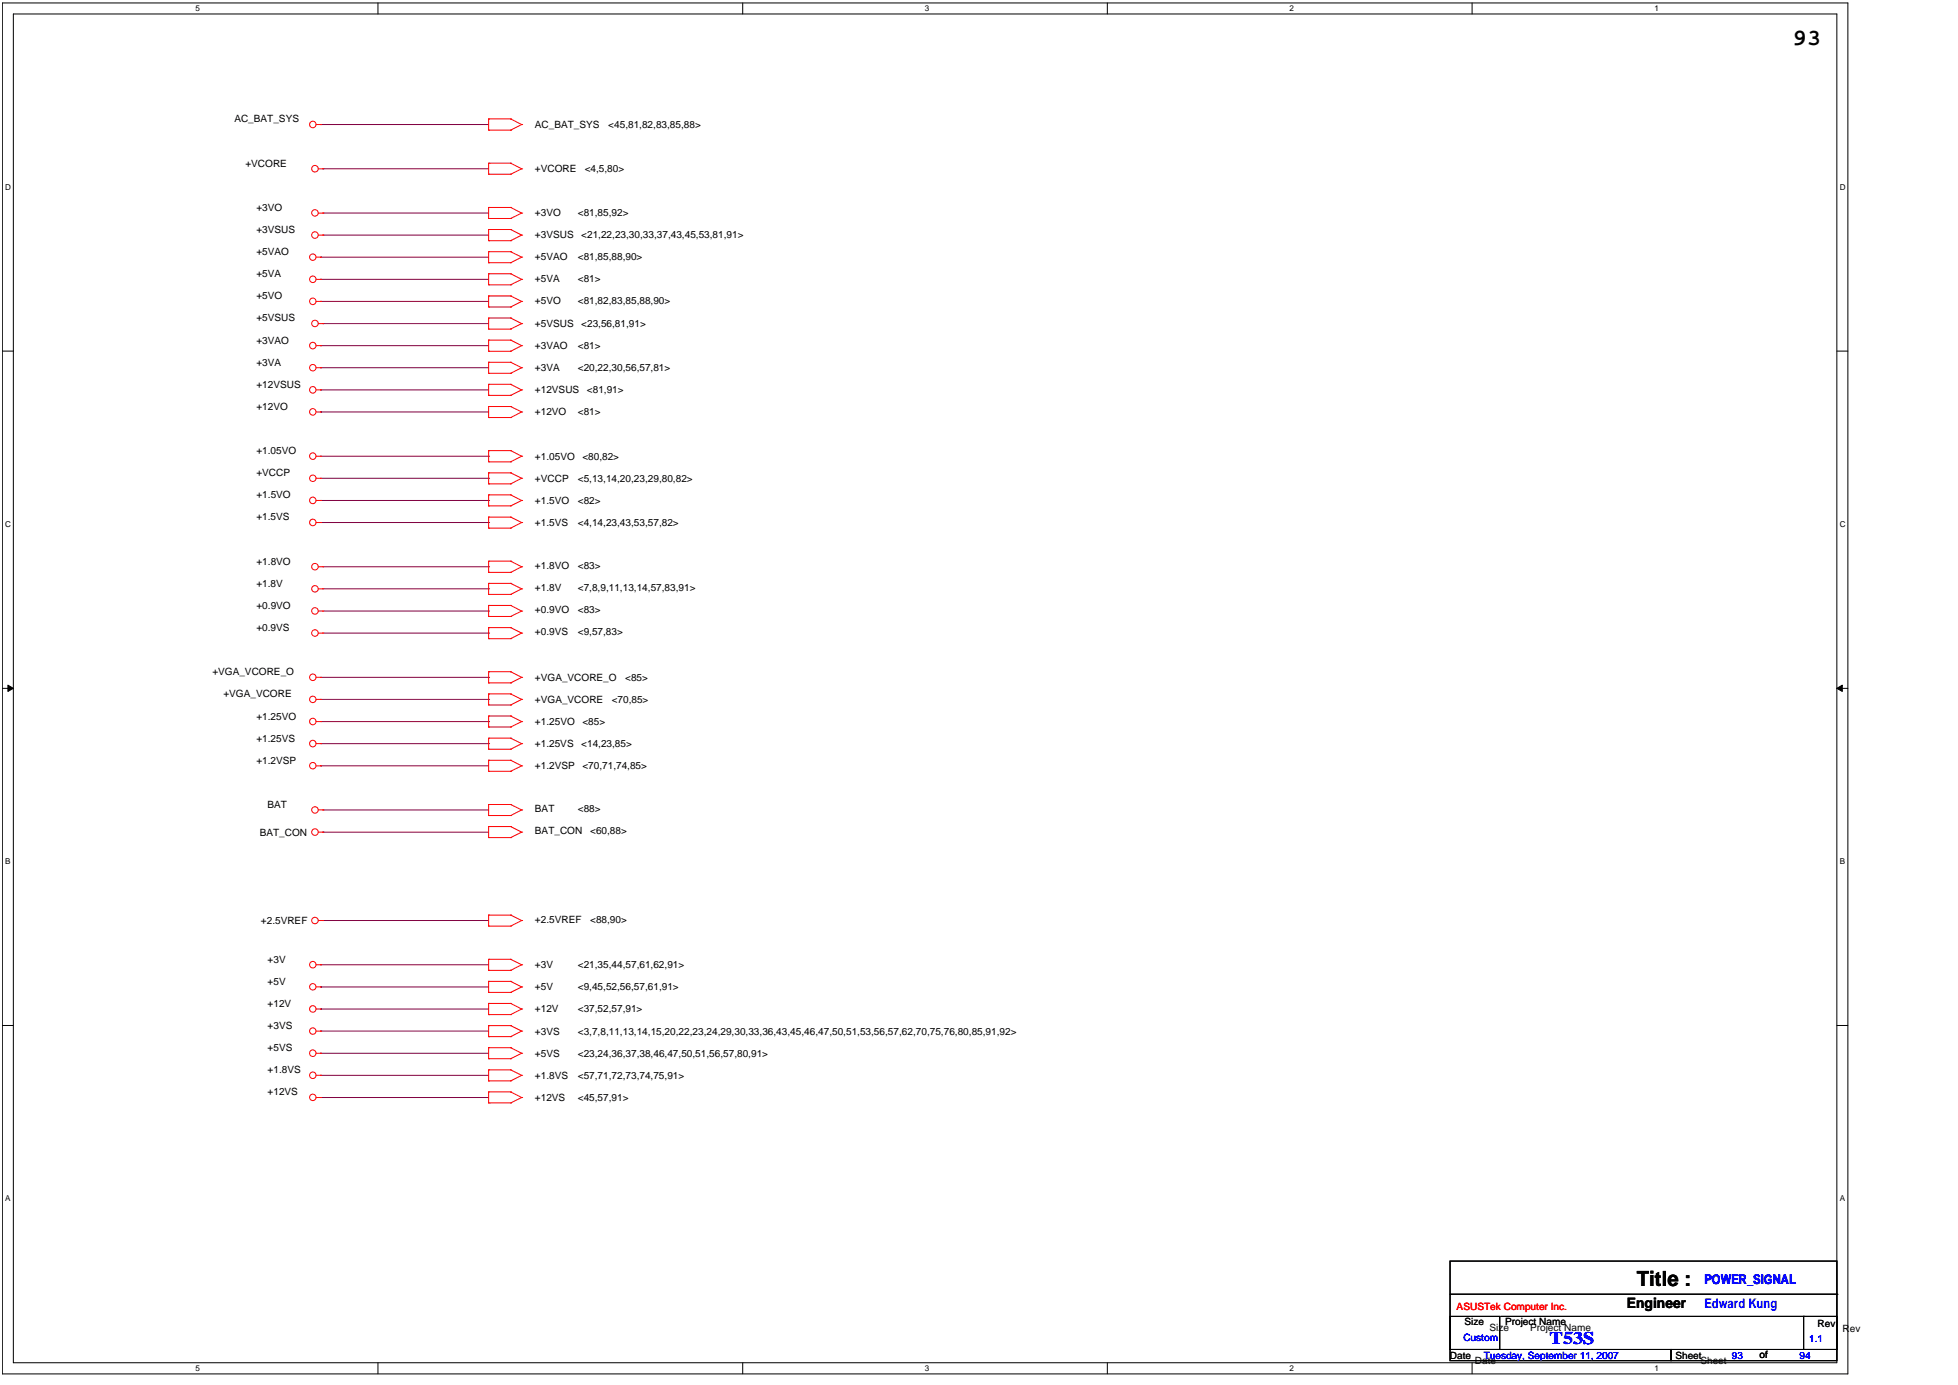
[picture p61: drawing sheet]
<svg xmlns="http://www.w3.org/2000/svg" width="297mm" height="210mm" viewBox="0 0 297 210" stroke-linecap="round" stroke-linejoin="round" font-family="sans-serif">
<defs><g id="words">
<text font-size="3.5" x="271.9" y="6.8">93</text>
<text font-size="3.2" x="248.3" y="195">Title :</text>
<text font-size="2.7" fill="#00f" x="235" y="203.8">T53S</text>
<text font-size="2.2" x="246.8" y="198.3">Engineer</text>
<g font-size="2" fill="#00f">
<text x="258.5" y="194.7">POWER_SIGNAL</text>
<text x="258.5" y="198.4">Edward Kung</text>
</g>
<g font-size="1.5">
<text x="35.6" y="18.6">AC_BAT_SYS</text>
<text x="81.1" y="19.4">AC_BAT_SYS</text>
<text x="92.3" y="19.4">&lt;45,81,82,83,85,88&gt;</text>
<text x="37.2" y="25.3">+VCORE</text>
<text x="81.1" y="26.1">+VCORE</text>
<text x="88.7" y="26.1">&lt;4,5,80&gt;</text>
<text x="38.9" y="32">+3VO</text>
<text x="38.9" y="35.3">+3VSUS</text>
<text x="81.1" y="32.8">+3VO</text>
<text x="87.6" y="32.8">&lt;81,85,92&gt;</text>
<text x="38.9" y="38.7">+5VAO</text>
<text x="81.1" y="36.2">+3VSUS</text>
<text x="81.1" y="39.4">+5VAO</text>
<text x="87.6" y="39.4">&lt;81,85,88,90&gt;</text>
<text x="88.2" y="36.2">&lt;21,22,23,30,33,37,43,45,53,81,91&gt;</text>
<text x="38.9" y="45.4">+5VO</text>
<text x="38.9" y="42">+5VA</text>
<text x="81.1" y="46.1">+5VO</text>
<text x="81.1" y="42.7">+5VA</text>
<text x="87.6" y="46.1">&lt;81,82,83,85,88,90&gt;</text>
<text x="87.6" y="42.7">&lt;81&gt;</text>
<text x="38.9" y="48.7">+5VSUS</text>
<text x="38.9" y="52.1">+3VAO</text>
<text x="81.1" y="49.6">+5VSUS</text>
<text x="81.1" y="52.9">+3VAO</text>
<text x="87.6" y="52.9">&lt;81&gt;</text>
<text x="88.2" y="49.6">&lt;23,56,81,91&gt;</text>
<text x="38.9" y="55.4">+3VA</text>
<text x="38.9" y="58.8">+12VSUS</text>
<text x="81.1" y="56.3">+3VA</text>
<text x="81.1" y="59.6">+12VSUS</text>
<text x="87.6" y="56.3">&lt;20,22,30,56,57,81&gt;</text>
<text x="89" y="59.6">&lt;81,91&gt;</text>
<text x="38.9" y="62.1">+12VO</text>
<text x="81.1" y="63">+12VO</text>
<text x="87.6" y="63">&lt;81&gt;</text>
<text x="38.9" y="68.9">+1.05VO</text>
<text x="81.1" y="69.7">+1.05VO</text>
<text x="88.3" y="69.7">&lt;80,82&gt;</text>
<text x="38.9" y="72.2">+VCCP</text>
<text x="38.9" y="75.6">+1.5VO</text>
<text x="81.1" y="73">+VCCP</text>
<text x="81.1" y="76.4">+1.5VO</text>
<text x="87.6" y="73">&lt;5,13,14,20,23,29,80,82&gt;</text>
<text x="87.6" y="76.4">&lt;82&gt;</text>
<text x="38.9" y="78.9">+1.5VS</text>
<text x="81.1" y="79.8">+1.5VS</text>
<text x="87.6" y="79.8">&lt;4,14,23,43,53,57,82&gt;</text>
<text x="38.9" y="89">+1.8V</text>
<text x="38.9" y="85.6">+1.8VO</text>
<text x="81.1" y="89.6">+1.8V</text>
<text x="81.1" y="86.3">+1.8VO</text>
<text x="87.6" y="89.6">&lt;7,8,9,11,13,14,57,83,91&gt;</text>
<text x="87.6" y="86.3">&lt;83&gt;</text>
<text x="38.9" y="95.7">+0.9VS</text>
<text x="38.9" y="92.3">+0.9VO</text>
<text x="81.1" y="93">+0.9VO</text>
<text x="87.6" y="93">&lt;83&gt;</text>
<text x="81.1" y="96.4">+0.9VS</text>
<text x="87.6" y="96.4">&lt;9,57,83&gt;</text>
<text x="32.2" y="102.4">+VGA_VCORE_O</text>
<text x="33.9" y="105.7">+VGA_VCORE</text>
<text x="81.1" y="106.6">+VGA_VCORE</text>
<text x="81.1" y="103.2">+VGA_VCORE_O</text>
<text x="92.8" y="106.6">&lt;70,85&gt;</text>
<text x="94.8" y="103.2">&lt;85&gt;</text>
<text x="38.9" y="112.4">+1.25VS</text>
<text x="38.9" y="109.1">+1.25VO</text>
<text x="81.1" y="113.3">+1.25VS</text>
<text x="81.1" y="109.9">+1.25VO</text>
<text x="88.2" y="113.3">&lt;14,23,85&gt;</text>
<text x="88.3" y="109.9">&lt;85&gt;</text>
<text x="38.9" y="115.8">+1.2VSP</text>
<text x="81.1" y="116.6">+1.2VSP</text>
<text x="88.3" y="116.6">&lt;70,71,74,85&gt;</text>
<text x="40.6" y="122.5">BAT</text>
<text x="81.1" y="123.2">BAT</text>
<text x="87.6" y="123.2">&lt;88&gt;</text>
<text x="39.4" y="126.7">BAT_CON</text>
<text x="81.1" y="126.5">BAT_CON</text>
<text x="89.5" y="126.5">&lt;60,88&gt;</text>
<text x="39.6" y="140.1">+2.5VREF</text>
<text x="81.1" y="139.9">+2.5VREF</text>
<text x="89.5" y="139.9">&lt;88,90&gt;</text>
<text x="40.6" y="146">+3V</text>
<text x="40.6" y="149.3">+5V</text>
<text x="81.1" y="146.8">+3V</text>
<text x="87.6" y="146.8">&lt;21,35,44,57,61,62,91&gt;</text>
<text x="40.6" y="152.7">+12V</text>
<text x="81.1" y="150.2">+5V</text>
<text x="81.1" y="153.5">+12V</text>
<text x="87.6" y="150.2">&lt;9,45,52,56,57,61,91&gt;</text>
<text x="87.6" y="153.5">&lt;37,52,57,91&gt;</text>
<text x="40.6" y="156">+3VS</text>
<text x="40.6" y="159.4">+5VS</text>
<text x="81.1" y="160.2">+5VS</text>
<text x="81.1" y="156.9">+3VS</text>
<text x="87.6" y="160.2">&lt;23,24,36,37,38,46,47,50,51,56,57,80,91&gt;</text>
<text x="87.6" y="156.9">&lt;3,7,8,11,13,14,15,20,22,23,24,29,30,33,36,43,45,46,47,50,51,53,56,57,62,70,75,76,80,85,91,92&gt;</text>
<text x="40.6" y="166.1">+12VS</text>
<text x="40.6" y="162.7">+1.8VS</text>
<text x="81.1" y="166.9">+12VS</text>
<text x="81.1" y="163.6">+1.8VS</text>
<text x="87.6" y="166.9">&lt;45,57,91&gt;</text>
<text x="87.6" y="163.6">&lt;57,71,72,73,74,75,91&gt;</text>
<text x="222.1" y="201">Size</text>
<text x="225.9" y="201.8">Size</text>
<text x="228.3" y="201">Project Name</text>
<text x="232.1" y="201.8">Project Name</text>
<text x="275.7" y="201.1">Rev</text>
<text x="279.5" y="202">Rev</text>
<text x="219.9" y="206">Date</text>
<text x="223.7" y="206.9">Date</text>
<text x="254.1" y="206">Sheet</text>
<text x="257.9" y="206.9">Sheet</text>
<text x="266.9" y="206">of</text>
</g>
<text font-size="1.5" fill="#f00" x="221" y="198.6">ASUSTek Computer Inc.</text>
<g font-size="1.5" fill="#00f">
<text x="222" y="203.3">Custom</text>
<text x="274.4" y="203.5">1.1</text>
<text x="225.1" y="206">Tuesday, September 11, 2007</text>
<text x="262.7" y="206">93</text>
<text x="273" y="206">94</text>
</g>
<g font-size="1.2">
<text x="29.7" y="1.7">5</text>
<text x="140.3" y="1.7">3</text>
<text x="195.6" y="1.7">2</text>
<text x="250.9" y="1.7">1</text>
<text x=".8" y="28.7">D</text>
<text x="279.1" y="28.7">D</text>
<text x=".8" y="79.9">C</text>
<text x="279.1" y="79.9">C</text>
<text x=".8" y="131">B</text>
<text x="279.1" y="131">B</text>
<text x=".8" y="182.1">A</text>
<text x="279.1" y="182.1">A</text>
<text x="29.7" y="207.9">5</text>
<text x="140.3" y="207.9">3</text>
<text x="195.6" y="207.9">2</text>
<text x="250.9" y="207.9">1</text>
</g>
</g></defs>
<path d="M.4 .4h279.9v207.9h-279.9zM2 2.1h276.6v204.5h-276.6z" fill="none" stroke="#000" stroke-width=".15"/>
<g fill="#fff">
<path d="M29.7 .6h.6v1.4h-.6z"/>
<path d="M29.7 206.8h.6v1.3h-.6z"/>
</g>
<path d="M57.3 .4v1.7M57.3 206.6v1.7" fill="none" stroke="#000" stroke-width=".15"/>
<g fill="#fff">
<path d="M85 .6h.6v1.4h-.6z"/>
<path d="M85 206.8h.6v1.3h-.6z"/>
</g>
<path d="M112.7 .4v1.7M112.7 206.6v1.7" fill="none" stroke="#000" stroke-width=".15"/>
<g fill="#fff">
<path d="M140.3 .6h.7v1.4h-.7z"/>
<path d="M140.3 206.8h.7v1.3h-.7z"/>
</g>
<path d="M168 .4v1.7M168 206.6v1.7" fill="none" stroke="#000" stroke-width=".15"/>
<g fill="#fff">
<path d="M195.6 .6h.7v1.4h-.7z"/>
<path d="M195.6 206.8h.7v1.3h-.7z"/>
</g>
<path d="M223.3 .4v1.7M223.3 206.6v1.7" fill="none" stroke="#000" stroke-width=".15"/>
<g fill="#fff">
<path d="M250.9 .6h.7v1.4h-.7z"/>
<path d="M250.9 206.8h.7v1.3h-.7z"/>
<path d="M.8 27.7h.8v1.3h-.8z"/>
<path d="M279 27.7h.9v1.3h-.9z"/>
<path d="M.8 78.8h.8v1.3h-.8z"/>
<path d="M279 78.8h.9v1.3h-.9z"/>
</g>
<path d="M.4 53.2h1.6M278.6 53.2h1.7" fill="none" stroke="#000" stroke-width=".15"/>
<g fill="#fff">
<path d="M.8 129.9h.8v1.4h-.8z"/>
<path d="M279 129.9h.8v1.4h-.8z"/>
</g>
<path d="M.4 104.4h1.6M1.2 103.9l.8 .5-.8 .4zM278.6 104.4h1.7M278.6 104.4l.8-.5v.9z" fill="none" stroke="#000" stroke-width=".15"/>
<path d="M1.2 103.9l.8 .5-.8 .4zM278.6 104.4l.8-.5v.9z" fill="#000"/>
<g fill="#fff">
<path d="M.8 181h.8v1.4h-.8z"/>
<path d="M279 181h.8v1.4h-.8z"/>
</g>
<path d="M.4 155.5h1.6M278.6 155.5h1.7M219.9 191.2h58.7v13.4h-58.7zM219.9 199.6h7.6v5h-7.6zM219.9 196.2h58.7M227.7 199.6h45.9M273.6 199.6h5v5h-5zM273.6 199.6h.1M278.6 196.2h.1M219.9 204.6h33.6v1.7h-33.6zM253.5 204.6h25.1v1.7h-25.1z" fill="none" stroke="#000" stroke-width=".15"/>
<g fill="none" stroke="#800040" stroke-width=".15">
<path d="M48.6 18.9h25.5M48.6 18.9h.1M48.6 39h25.5M48.6 39h.1M49 25.6h25.1M49 32.3h25.1M49 35.6h25.1M49 25.6h.1M49 32.3h.1M49 35.6h.1M48.6 55.8h25.5M48.6 45.7h25.5"/>
<path d="M48.6 59.1h25.5M48.6 42.4h25.5M48.6 52.4h25.5M48.6 55.8h.1M48.6 45.7h.1M48.6 59.1h.1M48.6 42.4h.1M48.6 52.4h.1M49 49.1h25.1M49 49.1h.1M48.6 62.5h25.5M48.6 62.5h.1"/>
<path d="M48.6 72.5h25.5M48.6 75.9h25.5M48.6 69.2h25.5M48.6 79.2h25.5M74.1 72.5h.1M74.1 75.9h.1M74.1 69.2h.1M74.1 79.2h.1M49 96h25.1M49 85.9h25.1M49 89.3h25.1M49 92.6h25.1"/>
<path d="M74.1 96h.1M74.1 85.9h.1M74.1 89.3h.1M74.1 92.6h.1M48.6 116.1h25.5M48.6 116.1h.1M48.6 106h25.5M48.6 102.7h25.5M48.6 112.8h25.5M48.6 109.4h25.5M74.1 106h.1M74.1 102.7h.1"/>
<path d="M74.1 112.8h.1M74.1 109.4h.1M49 139.6h25.1M49 122.8h25.1M49 126.2h25.1M49 139.6h.1M49 122.8h.1M49 126.2h.1M48.6 146.3h25.5M48.6 149.6h25.5M48.6 153h25.5M48.6 159.7h25.5"/>
<path d="M48.6 156.3h25.5M48.6 146.3h.1M48.6 149.6h.1M48.6 153h.1M48.6 159.7h.1M48.6 156.3h.1M48.6 166.4h25.5M48.6 163h25.5M48.6 166.4h.1M48.6 163h.1"/>
</g>
<g fill="none" stroke="#f00" stroke-width=".15">
<path d="M48 18.9h.6M48.6 18.9h.1M74.1 18h.1M74.1 19.7h.1M74.1 18v1.7M74.1 19.7h3.4M74.1 18h3.4M77.5 18l1.6 .9M77.5 18h.1M77.5 19.7h.1M79.1 18.9h.1M79.1 18.9l-1.6 .8"/>
<path d="M48 39h.6M48.3 25.6h.7M48.3 32.3h.7M48.3 35.6h.7M48.6 39h.1M49 25.6h.1M49 32.3h.1M49 35.6h.1M74.1 24.7h.1M74.1 26.4h.1M74.1 31.5h.1M74.1 33.1h.1"/>
<path d="M74.1 34.8h.1M74.1 36.5h.1M74.1 38.2h.1M74.1 39.8h.1M74.1 24.7v1.7M74.1 31.5v1.6M74.1 34.8v1.7M74.1 38.2v1.6M74.1 26.4h3.4M74.1 33.1h3.4M74.1 36.5h3.4M74.1 39.8h3.4"/>
<path d="M74.1 24.7h3.4M74.1 31.5h3.4M74.1 34.8h3.4M74.1 38.2h3.4M77.5 24.7l1.6 .9M77.5 31.5l1.6 .8M77.5 34.8l1.6 .8M77.5 38.2l1.6 .8M77.5 24.7h.1M77.5 26.4h.1M77.5 31.5h.1M77.5 33.1h.1"/>
<path d="M77.5 34.8h.1M77.5 36.5h.1M77.5 38.2h.1M77.5 39.8h.1M79.1 25.6h.1M79.1 32.3h.1M79.1 35.6h.1M79.1 39h.1M79.1 25.6l-1.6 .8M79.1 32.3l-1.6 .8M79.1 35.6l-1.6 .9M79.1 39l-1.6 .8"/>
<path d="M48 45.7h.6M48 55.8h.6M48 59.1h.6M48 42.4h.6M48 52.4h.6M48.3 49.1h.7M48.6 45.7h.1M48.6 55.8h.1M48.6 59.1h.1M48.6 42.4h.1M48.6 52.4h.1M49 49.1h.1"/>
<path d="M74.1 54.9h.1M74.1 56.6h.1M74.1 44.9h.1M74.1 46.5h.1M74.1 58.3h.1M74.1 59.9h.1M74.1 48.2h.1M74.1 49.9h.1M74.1 41.5h.1M74.1 43.2h.1M74.1 51.6h.1M74.1 53.3h.1"/>
<path d="M74.1 41.5v1.7M74.1 44.9v1.6M74.1 48.2v1.7M74.1 51.6v1.7M74.1 54.9v1.7M74.1 58.3v1.6M74.1 56.6h3.4M74.1 46.5h3.4M74.1 59.9h3.4M74.1 49.9h3.4M74.1 43.2h3.4M74.1 53.3h3.4"/>
<path d="M74.1 54.9h3.4M74.1 44.9h3.4M74.1 58.3h3.4M74.1 48.2h3.4M74.1 41.5h3.4M74.1 51.6h3.4M77.5 54.9l1.6 .9M77.5 44.9l1.6 .8M77.5 58.3l1.6 .8M77.5 48.2l1.6 .9M77.5 41.5l1.6 .9M77.5 51.6l1.6 .8"/>
<path d="M77.5 54.9h.1M77.5 56.6h.1M77.5 44.9h.1M77.5 46.5h.1M77.5 58.3h.1M77.5 59.9h.1M77.5 48.2h.1M77.5 49.9h.1M77.5 41.5h.1M77.5 43.2h.1M77.5 51.6h.1M77.5 53.3h.1"/>
<path d="M79.1 55.8h.1M79.1 45.7h.1M79.1 59.1h.1M79.1 49.1h.1M79.1 42.4h.1M79.1 52.4h.1M79.1 55.8l-1.6 .8M79.1 45.7l-1.6 .8M79.1 59.1l-1.6 .8M79.1 49.1l-1.6 .8M79.1 42.4l-1.6 .8M79.1 52.4l-1.6 .9"/>
<path d="M48 72.5h.6M48 75.9h.6M48 79.2h.6M48 69.2h.6M48 62.5h.6M48.6 72.5h.1M48.6 75.9h.1M48.6 79.2h.1M48.6 69.2h.1M48.6 62.5h.1M74.1 68.3h.1M74.1 70h.1"/>
<path d="M74.1 78.4h.1M74.1 71.7h.1M74.1 73.4h.1M74.1 75h.1M74.1 76.7h.1M74.1 61.6h.1M74.1 63.3h.1M74.1 61.6v1.7M74.1 68.3v1.7M74.1 71.7v1.7M74.1 75v1.7M74.1 78.4v1.7"/>
<path d="M74.1 70h3.4M74.1 73.4h3.4M74.1 76.7h3.4M74.1 63.3h3.4M74.1 68.3h3.4M74.1 78.4h3.4M74.1 71.7h3.4M74.1 75h3.4M74.1 61.6h3.4M77.5 68.3l1.6 .9M77.5 78.4l1.6 .8M77.5 71.7l1.6 .8"/>
<path d="M77.5 75l1.6 .9M77.5 61.6l1.6 .9M77.5 68.3h.1M77.5 70h.1M77.5 78.4h.1M77.5 71.7h.1M77.5 73.4h.1M77.5 75h.1M77.5 76.7h.1M77.5 61.6h.1M77.5 63.3h.1M79.1 69.2h.1"/>
<path d="M79.1 79.2h.1M79.1 72.5h.1M79.1 75.9h.1M79.1 62.5h.1M79.1 69.2l-1.6 .8M79.1 79.2l-1.6 .9M79.1 72.5l-1.6 .9M79.1 75.9l-1.6 .8M79.1 62.5l-1.6 .8M48.3 89.3h.7M48.3 85.9h.7M48.3 96h.7"/>
<path d="M48.3 92.6h.7M49 89.3h.1M49 85.9h.1M49 96h.1M49 92.6h.1M74.1 95.2h.1M74.1 96.8h.1M74.1 88.5h.1M74.1 90.1h.1M74.1 80.1h.1M74.1 85.1h.1M74.1 86.8h.1"/>
<path d="M74.1 91.8h.1M74.1 93.5h.1M74.1 85.1v1.7M74.1 88.5v1.6M74.1 91.8v1.7M74.1 95.2v1.6M74.1 96.8h3.4M74.1 90.1h3.4M74.1 80.1h3.4M74.1 86.8h3.4M74.1 93.5h3.4M74.1 95.2h3.4"/>
<path d="M74.1 88.5h3.4M74.1 85.1h3.4M74.1 91.8h3.4M77.5 95.2l1.6 .8M77.5 88.5l1.6 .8M77.5 85.1l1.6 .8M77.5 91.8l1.6 .8M77.5 95.2h.1M77.5 96.8h.1M77.5 88.5h.1M77.5 90.1h.1M77.5 80.1h.1"/>
<path d="M77.5 85.1h.1M77.5 86.8h.1M77.5 91.8h.1M77.5 93.5h.1M79.1 96h.1M79.1 89.3h.1M79.1 85.9h.1M79.1 92.6h.1M79.1 96l-1.6 .8M79.1 89.3l-1.6 .8M79.1 85.9l-1.6 .9M79.1 92.6l-1.6 .9"/>
<path d="M48 106h.6M48 102.7h.6M48 112.8h.6M48 109.4h.6M48 116.1h.6M48.6 106h.1M48.6 102.7h.1M48.6 112.8h.1M48.6 109.4h.1M48.6 116.1h.1M74.1 105.2h.1M74.1 106.9h.1"/>
<path d="M74.1 101.9h.1M74.1 103.5h.1M74.1 111.9h.1M74.1 113.6h.1M74.1 108.6h.1M74.1 110.2h.1M74.1 115.3h.1M74.1 116.9h.1M74.1 101.9v1.6M74.1 105.2v1.7M74.1 108.6v1.6M74.1 111.9v1.7"/>
<path d="M74.1 115.3v1.6M74.1 106.9h3.4M74.1 103.5h3.4M74.1 113.6h3.4M74.1 110.2h3.4M74.1 116.9h3.4M74.1 105.2h3.4M74.1 101.9h3.4M74.1 111.9h3.4M74.1 108.6h3.4M74.1 115.3h3.4M77.5 105.2l1.6 .8"/>
<path d="M77.5 101.9l1.6 .8M77.5 111.9l1.6 .9M77.5 108.6l1.6 .8M77.5 115.3l1.6 .8M77.5 105.2h.1M77.5 106.9h.1M77.5 101.9h.1M77.5 103.5h.1M77.5 111.9h.1M77.5 113.6h.1M77.5 108.6h.1M77.5 110.2h.1"/>
<path d="M77.5 115.3h.1M77.5 116.9h.1M79.1 106h.1M79.1 102.7h.1M79.1 112.8h.1M79.1 109.4h.1M79.1 116.1h.1M79.1 106l-1.6 .9M79.1 102.7l-1.6 .8M79.1 112.8l-1.6 .8M79.1 109.4l-1.6 .8M79.1 116.1l-1.6 .8"/>
<path d="M48.3 122.8h.7M48.3 139.6h.7M48.3 126.2h.7M49 122.8h.1M49 139.6h.1M49 126.2h.1M74.1 122h.1M74.1 123.7h.1M74.1 138.7h.1M74.1 125.3h.1M74.1 127h.1M74.1 122v1.7"/>
<path d="M74.1 125.3v1.7M74.1 138.7v1.7M74.1 123.7h3.4M74.1 127h3.4M74.1 122h3.4M74.1 138.7h3.4M74.1 125.3h3.4M77.5 122l1.6 .8M77.5 138.7l1.6 .9M77.5 125.3l1.6 .9M77.5 122h.1M77.5 123.7h.1"/>
<path d="M77.5 138.7h.1M77.5 125.3h.1M77.5 127h.1M79.1 122.8h.1M79.1 139.6h.1M79.1 126.2h.1M79.1 122.8l-1.6 .9M79.1 139.6l-1.6 .8M79.1 126.2l-1.6 .8M48 146.3h.6M48 149.6h.6M48 153h.6"/>
<path d="M48 156.3h.6M48 159.7h.6M48.6 146.3h.1M48.6 149.6h.1M48.6 153h.1M48.6 156.3h.1M48.6 159.7h.1M74.1 145.5h.1M74.1 147.1h.1M74.1 148.8h.1M74.1 150.5h.1M74.1 140.4h.1"/>
<path d="M74.1 152.1h.1M74.1 153.8h.1M74.1 158.9h.1M74.1 155.5h.1M74.1 157.2h.1M74.1 145.5v1.6M74.1 148.8v1.7M74.1 152.1v1.7M74.1 155.5v1.7M74.1 158.9v1.6M74.1 147.1h3.4M74.1 150.5h3.4"/>
<path d="M74.1 140.4h3.4M74.1 153.8h3.4M74.1 157.2h3.4M74.1 145.5h3.4M74.1 148.8h3.4M74.1 152.1h3.4M74.1 158.9h3.4M74.1 155.5h3.4M77.5 145.5l1.6 .8M77.5 148.8l1.6 .8M77.5 152.1l1.6 .9M77.5 158.9l1.6 .8"/>
<path d="M77.5 155.5l1.6 .8M77.5 145.5h.1M77.5 147.1h.1M77.5 148.8h.1M77.5 150.5h.1M77.5 140.4h.1M77.5 152.1h.1M77.5 153.8h.1M77.5 158.9h.1M77.5 155.5h.1M77.5 157.2h.1M79.1 146.3h.1"/>
<path d="M79.1 149.6h.1M79.1 153h.1M79.1 159.7h.1M79.1 156.3h.1M79.1 146.3l-1.6 .8M79.1 149.6l-1.6 .9M79.1 153l-1.6 .8M79.1 159.7l-1.6 .8M79.1 156.3l-1.6 .9M48 166.4h.6M48 163h.6M48.6 166.4h.1"/>
<path d="M48.6 163h.1M74.1 160.5h.1M74.1 165.6h.1M74.1 167.2h.1M74.1 162.2h.1M74.1 163.9h.1M74.1 162.2v1.7M74.1 165.6v1.6M74.1 160.5h3.4M74.1 167.2h3.4M74.1 163.9h3.4M74.1 165.6h3.4"/>
<path d="M74.1 162.2h3.4M77.5 165.6l1.6 .8M77.5 162.2l1.6 .8M77.5 160.5h.1M77.5 165.6h.1M77.5 167.2h.1M77.5 162.2h.1M77.5 163.9h.1M79.1 166.4h.1M79.1 163h.1M79.1 166.4l-1.6 .8M79.1 163l-1.6 .9"/>
<circle cx="47.4" cy="18.9" r=".49"/>
<circle cx="47.4" cy="39" r=".49"/>
<circle cx="47.8" cy="25.6" r=".5"/>
<circle cx="47.8" cy="35.6" r=".5"/>
<circle cx="47.8" cy="32.3" r=".49"/>
<circle cx="47.4" cy="59.1" r=".49"/>
<circle cx="47.4" cy="45.7" r=".49"/>
<circle cx="47.4" cy="52.4" r=".49"/>
<circle cx="47.4" cy="42.3" r=".49"/>
<circle cx="47.4" cy="55.8" r=".49"/>
<circle cx="47.8" cy="49" r=".49"/>
<circle cx="47.4" cy="62.5" r=".49"/>
<circle cx="47.4" cy="79.2" r=".49"/>
<circle cx="47.4" cy="75.9" r=".49"/>
<circle cx="47.4" cy="69.2" r=".49"/>
<circle cx="47.4" cy="72.5" r=".49"/>
<circle cx="47.8" cy="96" r=".5"/>
<circle cx="47.8" cy="92.6" r=".5"/>
<circle cx="47.8" cy="85.9" r=".5"/>
<circle cx="47.8" cy="89.3" r=".49"/>
<circle cx="47.4" cy="109.4" r=".49"/>
<circle cx="47.4" cy="112.7" r=".49"/>
<circle cx="47.4" cy="102.7" r=".49"/>
<circle cx="47.4" cy="116.1" r=".49"/>
<circle cx="47.4" cy="106" r=".49"/>
<circle cx="47.8" cy="126.2" r=".5"/>
<circle cx="47.8" cy="122.8" r=".49"/>
<circle cx="47.8" cy="139.6" r=".49"/>
<circle cx="47.4" cy="146.3" r=".49"/>
<circle cx="47.4" cy="153" r=".49"/>
<circle cx="47.4" cy="159.7" r=".49"/>
<circle cx="47.4" cy="149.6" r=".49"/>
<circle cx="47.4" cy="156.3" r=".49"/>
<circle cx="47.4" cy="163" r=".49"/>
<circle cx="47.4" cy="166.4" r=".49"/>
</g>
<use href="#words"/>
</svg>
